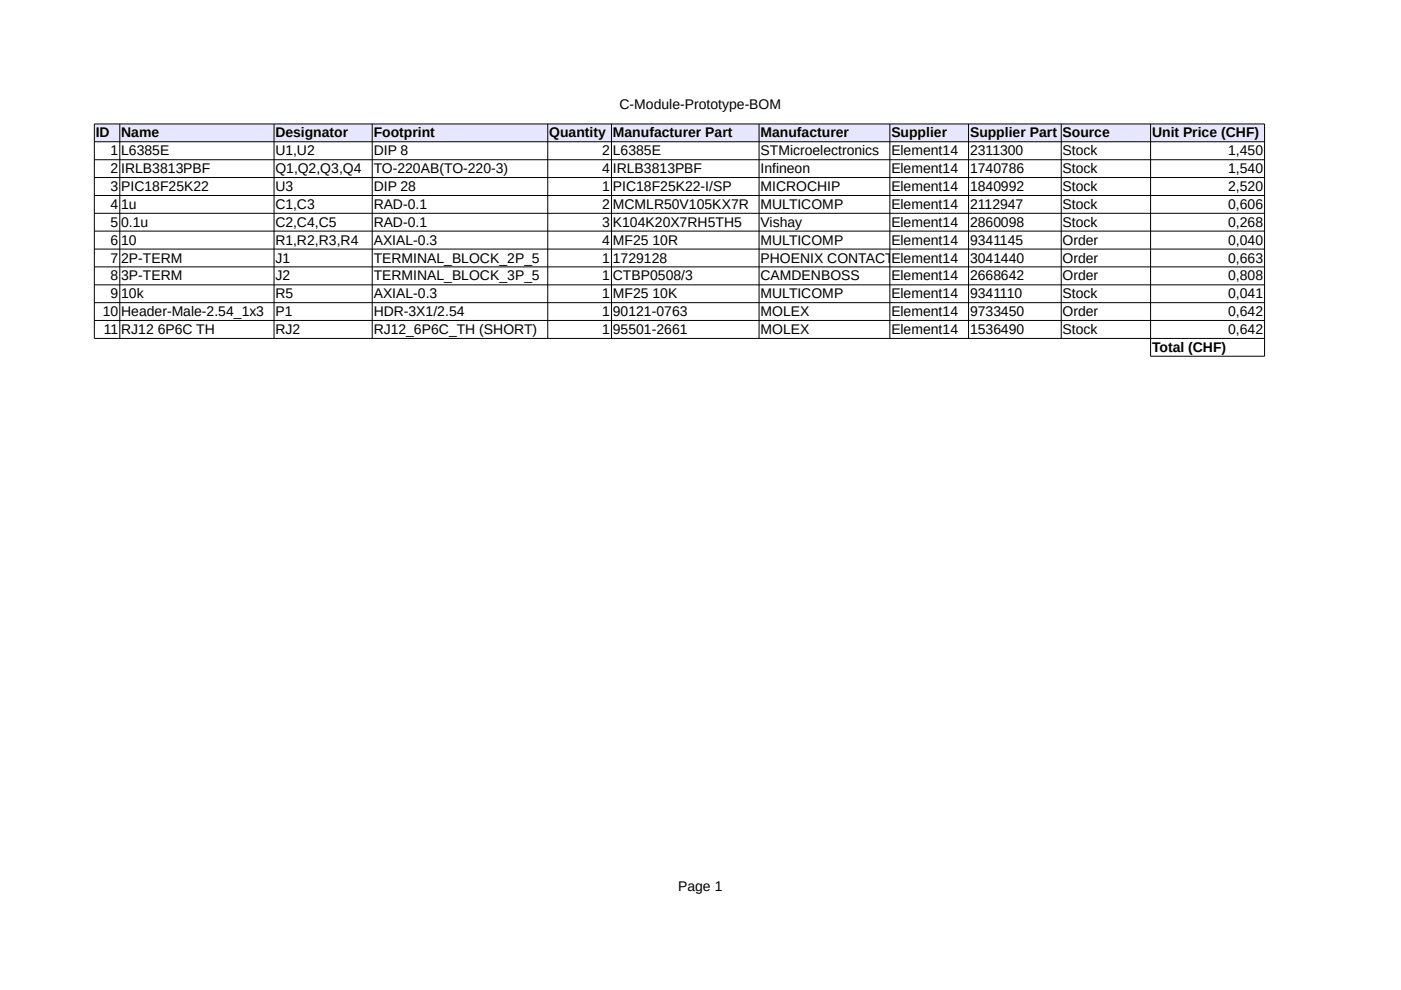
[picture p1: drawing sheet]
<svg xmlns="http://www.w3.org/2000/svg" width="297mm" height="210mm" viewBox="0 0 297 210" stroke-linecap="round" stroke-linejoin="round" font-family="sans-serif">
<defs><g id="words">
<g font-size="3">
<text x="131.4" y="23.1">C-Module-Prototype-BOM</text>
<text x="20.3" y="29.1">ID</text>
<text x="25.7" y="29.1">Name</text>
<text x="58.4" y="29.1">Designator</text>
<text x="79.2" y="29.1">Footprint</text>
<text x="116.5" y="29.1">Quantity</text>
<text x="130" y="29.1">Manufacturer Part</text>
<text x="161.3" y="29.1">Manufacturer</text>
<text x="189" y="29.1">Supplier</text>
<text x="205.7" y="29.1">Supplier Part</text>
<text x="225.3" y="29.1">Source</text>
<text x="244.3" y="29.1">Unit Price (CHF)</text>
<text x="23.5" y="32.9">1</text>
<text x="25.7" y="32.9">L6385E</text>
<text x="58.4" y="32.9">U1,U2</text>
<text x="79.2" y="32.9">DIP 8</text>
<text x="127.7" y="32.9">2</text>
<text x="130" y="32.9">L6385E</text>
<text x="161.3" y="32.9">STMicroelectronics</text>
<text x="189" y="32.9">Element14</text>
<text x="205.7" y="32.9">2311300</text>
<text x="225.3" y="32.9">Stock</text>
<text x="260.4" y="32.9">1,450</text>
<text x="23.5" y="36.7">2</text>
<text x="23.5" y="40.5">3</text>
<text x="25.7" y="36.7">IRLB3813PBF</text>
<text x="25.7" y="40.5">PIC18F25K22</text>
<text x="58.4" y="36.7">Q1,Q2,Q3,Q4</text>
<text x="58.4" y="40.5">U3</text>
<text x="79.2" y="36.7">TO-220AB(TO-220-3)</text>
<text x="79.2" y="40.5">DIP 28</text>
<text x="127.7" y="36.7">4</text>
<text x="127.7" y="40.5">1</text>
<text x="130" y="36.7">IRLB3813PBF</text>
<text x="130" y="40.5">PIC18F25K22-I/SP</text>
<text x="161.3" y="36.7">Infineon</text>
<text x="161.3" y="40.5">MICROCHIP</text>
<text x="189" y="36.7">Element14</text>
<text x="189" y="40.5">Element14</text>
<text x="205.7" y="36.7">1740786</text>
<text x="205.7" y="40.5">1840992</text>
<text x="225.3" y="36.7">Stock</text>
<text x="225.3" y="40.5">Stock</text>
<text x="260.4" y="36.7">1,540</text>
<text x="260.4" y="40.5">2,520</text>
<text x="23.5" y="44.3">4</text>
<text x="25.7" y="44.3">1u</text>
<text x="58.4" y="44.3">C1,C3</text>
<text x="79.2" y="44.3">RAD-0.1</text>
<text x="127.7" y="44.3">2</text>
<text x="130" y="44.3">MCMLR50V105KX7R</text>
<text x="161.3" y="44.3">MULTICOMP</text>
<text x="189" y="44.3">Element14</text>
<text x="205.7" y="44.3">2112947</text>
<text x="225.3" y="44.3">Stock</text>
<text x="260.4" y="44.3">0,606</text>
<text x="23.5" y="48.1">5</text>
<text x="23.5" y="51.9">6</text>
<text x="25.7" y="48.1">0.1u</text>
<text x="25.7" y="51.9">10</text>
<text x="58.4" y="48.1">C2,C4,C5</text>
<text x="58.4" y="51.9">R1,R2,R3,R4</text>
<text x="79.2" y="48.1">RAD-0.1</text>
<text x="79.2" y="51.9">AXIAL-0.3</text>
<text x="127.7" y="48.1">3</text>
<text x="127.7" y="51.9">4</text>
<text x="130" y="48.1">K104K20X7RH5TH5</text>
<text x="130" y="51.9">MF25 10R</text>
<text x="161.3" y="48.1">Vishay</text>
<text x="161.3" y="51.9">MULTICOMP</text>
<text x="189" y="48.1">Element14</text>
<text x="189" y="51.9">Element14</text>
<text x="205.7" y="48.1">2860098</text>
<text x="205.7" y="51.9">9341145</text>
<text x="225.3" y="48.1">Stock</text>
<text x="225.3" y="51.9">Order</text>
<text x="260.4" y="48.1">0,268</text>
<text x="260.4" y="51.9">0,040</text>
<text x="23.5" y="55.7">7</text>
<text x="23.5" y="59.4">8</text>
<text x="25.7" y="55.7">2P-TERM</text>
<text x="25.7" y="59.4">3P-TERM</text>
<text x="58.4" y="55.7">J1</text>
<text x="58.4" y="59.4">J2</text>
<text x="79.2" y="55.7">TERMINAL_BLOCK_2P_5</text>
<text x="79.2" y="59.4">TERMINAL_BLOCK_3P_5</text>
<text x="127.7" y="55.7">1</text>
<text x="127.7" y="59.4">1</text>
<text x="130" y="55.7">1729128</text>
<text x="130" y="59.4">CTBP0508/3</text>
<text x="161.3" y="55.7">PHOENIX CONTACT</text>
<text x="161.3" y="59.4">CAMDENBOSS</text>
<text x="189" y="55.7">Element14</text>
<text x="189" y="59.4">Element14</text>
<text x="205.7" y="55.7">3041440</text>
<text x="205.7" y="59.4">2668642</text>
<text x="225.3" y="55.7">Order</text>
<text x="225.3" y="59.4">Order</text>
<text x="260.4" y="55.7">0,663</text>
<text x="260.4" y="59.4">0,808</text>
<text x="23.5" y="63.3">9</text>
<text x="25.7" y="63.3">10k</text>
<text x="58.4" y="63.3">R5</text>
<text x="79.2" y="63.3">AXIAL-0.3</text>
<text x="127.7" y="63.3">1</text>
<text x="130" y="63.3">MF25 10K</text>
<text x="161.3" y="63.3">MULTICOMP</text>
<text x="189" y="63.3">Element14</text>
<text x="205.7" y="63.3">9341110</text>
<text x="225.3" y="63.3">Stock</text>
<text x="260.4" y="63.3">0,041</text>
<text x="21.8" y="67">10</text>
<text x="22" y="70.8">11</text>
<text x="25.7" y="67">Header-Male-2.54_1x3</text>
<text x="25.7" y="70.8">RJ12 6P6C TH</text>
<text x="58.4" y="67">P1</text>
<text x="58.4" y="70.8">RJ2</text>
<text x="79.2" y="67">HDR-3X1/2.54</text>
<text x="79.2" y="70.8">RJ12_6P6C_TH (SHORT)</text>
<text x="127.7" y="67">1</text>
<text x="127.7" y="70.8">1</text>
<text x="130" y="67">90121-0763</text>
<text x="130" y="70.8">95501-2661</text>
<text x="161.3" y="67">MOLEX</text>
<text x="161.3" y="70.8">MOLEX</text>
<text x="189" y="67">Element14</text>
<text x="189" y="70.8">Element14</text>
<text x="205.7" y="67">9733450</text>
<text x="205.7" y="70.8">1536490</text>
<text x="225.3" y="67">Order</text>
<text x="225.3" y="70.8">Stock</text>
<text x="260.4" y="67">0,642</text>
<text x="260.4" y="70.8">0,642</text>
<text x="244.3" y="74.6">Total (CHF)</text>
<text x="143.8" y="188.9">Page 1</text>
</g>
</g></defs>
<path d="M20 26.2h248.1v3.9h-248.1z" fill-rule="evenodd" fill="#e6e6ff"/>
<g fill="none" stroke="#000" stroke-width=".21">
<path d="M20 30.1h248.1M20 33.9h248.1M20 37.6h248.1M25.4 26.3v45.5M58.1 26.3v45.5M78.9 26.3v45.5M116.1 26.3v45.5M129.6 26.3v45.5M160.9 26.3v45.5M188.7 26.3v45.5M205.4 26.3v45.5M225 26.3v45.5"/>
<path d="M243.9 26.3v49.2h24.2v-49.2h-248.1v45.5h248.1M20 41.5h248.1M20 45.2h248.1M20 49h248.1M20 52.8h248.1M20 56.6h248.1M20 60.4h248.1M20 64.2h248.1M20 67.9h248.1"/>
</g>
<use href="#words"/>
</svg>
